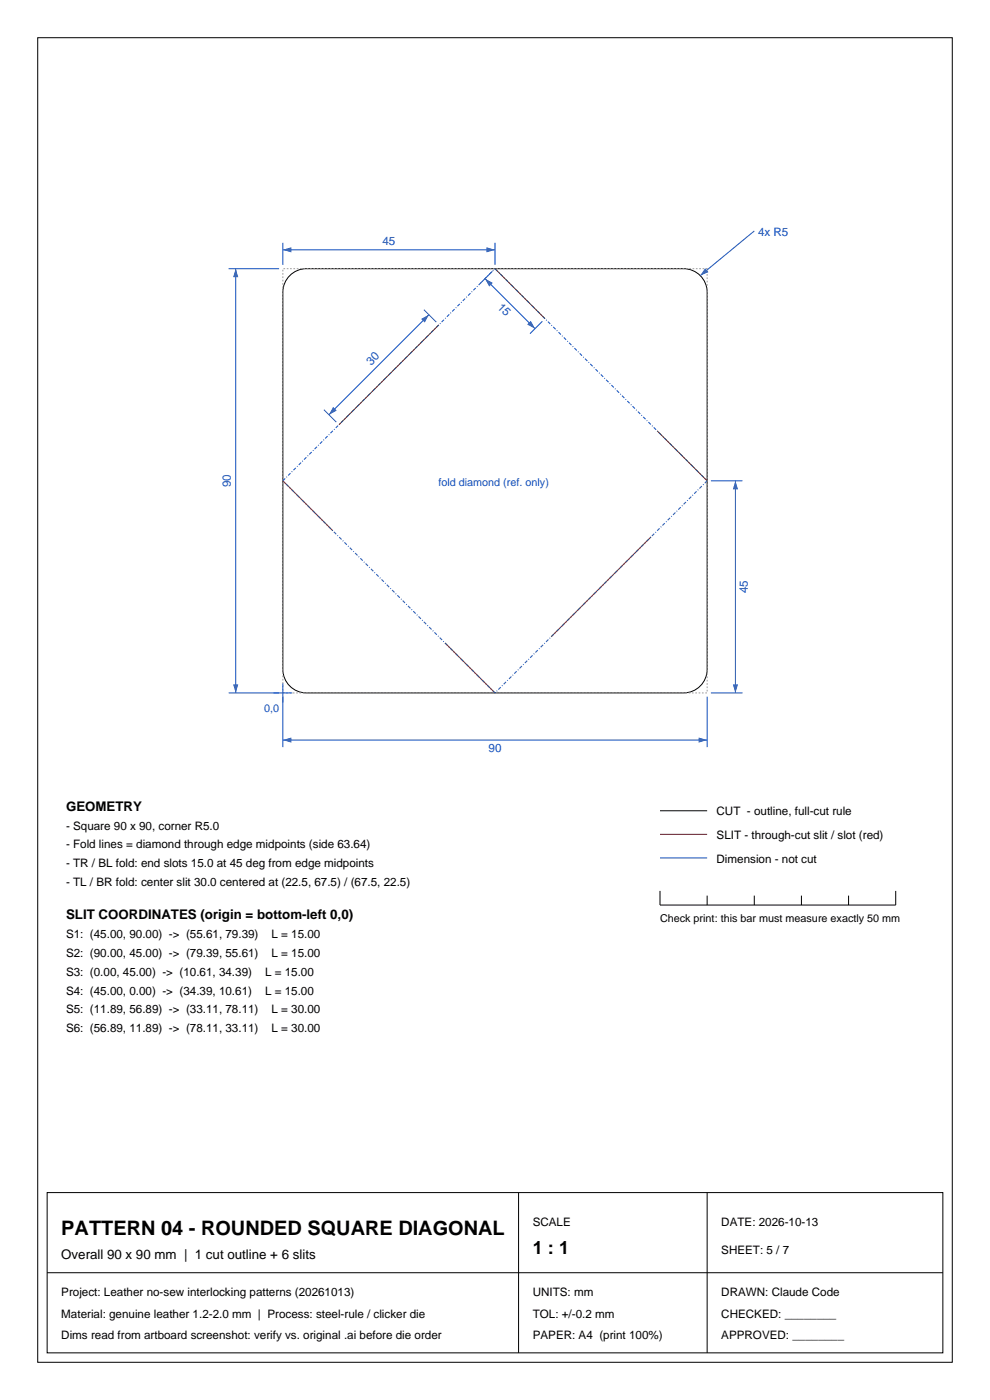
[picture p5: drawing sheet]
<svg xmlns="http://www.w3.org/2000/svg" width="210mm" height="297mm" viewBox="0 0 210 297" stroke-linecap="round" stroke-linejoin="round" font-family="sans-serif">
<defs><g id="words">
<text font-size="4.2" x="13" y="262">PATTERN 04 - ROUNDED SQUARE DIAGONAL</text>
<text font-size="3.9" x="113" y="266">1 : 1</text>
<g font-size="2.8">
<text x="14" y="172">GEOMETRY</text>
<text x="14" y="195">SLIT COORDINATES (origin = bottom-left 0,0)</text>
<text x="13" y="267">Overall 90 x 90 mm | 1 cut outline + 6 slits</text>
</g>
<g font-size="2.5" fill="#0d4dbf">
<text x="81.1" y="52">45</text>
<text x="160.8" y="50">4x R5</text>
<text x="105.4" y="65.3" transform="rotate(45 105.4 65.3)">15</text>
<text x="78.7" y="77.6" transform="rotate(-45 78.7 77.6)">30</text>
<text x="49" y="103.4" transform="rotate(-90 49 103.4)">90</text>
<text x="158.6" y="125.9" transform="rotate(-90 158.6 125.9)">45</text>
<text x="103.6" y="159.6">90</text>
</g>
<g font-size="2.5">
<text x="152" y="173">CUT - outline, full-cut rule</text>
<text x="14" y="176">- Square 90 x 90, corner R5.0</text>
<text x="152" y="178">SLIT - through-cut slit / slot (red)</text>
<text x="14" y="180">- Fold lines = diamond through edge midpoints (side 63.64)</text>
<text x="14" y="184">- TR / BL fold: end slots 15.0 at 45 deg from edge midpoints</text>
<text x="152" y="183">Dimension - not cut</text>
<text x="14" y="188">- TL / BR fold: center slit 30.0 centered at (22.5, 67.5) / (67.5, 22.5)</text>
<text x="14" y="199">S1: (45.00, 90.00) -&gt; (55.61, 79.39)</text>
<text x="14" y="203">S2: (90.00, 45.00) -&gt; (79.39, 55.61)</text>
<text x="57.6" y="199">L = 15.00</text>
<text x="57.6" y="203">L = 15.00</text>
<text x="14" y="207">S3: (0.00, 45.00) -&gt; (10.61, 34.39)</text>
<text x="56.2" y="207">L = 15.00</text>
<text x="14" y="211">S4: (45.00, 0.00) -&gt; (34.39, 10.61)</text>
<text x="14" y="215">S5: (11.89, 56.89) -&gt; (33.11, 78.11)</text>
<text x="56.2" y="211">L = 15.00</text>
<text x="57.6" y="215">L = 30.00</text>
<text x="14" y="219">S6: (56.89, 11.89) -&gt; (78.11, 33.11)</text>
<text x="57.6" y="219">L = 30.00</text>
<text x="113" y="260">SCALE</text>
<text x="153" y="260">DATE: 2026-10-13</text>
<text x="153" y="266">SHEET: 5 / 7</text>
<text x="13" y="275">Project: Leather no-sew interlocking patterns (20261013)</text>
<text x="113" y="275">UNITS: mm</text>
<text x="153" y="275">DRAWN: Claude Code</text>
<text x="13" y="279.5">Material: genuine leather 1.2-2.0 mm | Process: steel-rule / clicker die</text>
<text x="113" y="279.5">TOL: +/-0.2 mm</text>
<text x="153" y="279.5">CHECKED: ________</text>
<text x="13" y="284">Dims read from artboard screenshot: verify vs. original .ai before die order</text>
<text x="113" y="284">PAPER: A4 (print 100%)</text>
<text x="153" y="284">APPROVED: ________</text>
</g>
<g font-size="2.3" fill="#0d4dbf">
<text x="93" y="103">fold diamond (ref. only)</text>
<text x="56" y="151">0,0</text>
</g>
<text font-size="2.3" x="140" y="195.5">Check print: this bar must measure exactly 50 mm</text>
</g></defs>
<path d="M8 8h194v281h-194zM61.2 58.8a5 5 0 0 1 3.8-1.8h80a5 5 0 0 1 5 5v80a5 5 0 0 1-5 5h-80a5 5 0 0 1-5-5v-80a5 5 0 0 1 1.2-3.2zM10 253h190v34h-190zM110 253v34M150 253v34M10 270h190" fill="none" stroke="#000" stroke-width=".21"/>
<path d="M105 57l10.6 10.6M93.1 68.9l-21.2 21.2M139.4 91.4l10.6 10.6M60 102l10.6 10.6M138.1 113.9l-21.2 21.2M94.4 136.4l10.6 10.6" fill="none" stroke="#e60000" stroke-width=".21"/>
<path d="M60 57h90v90h-90z" fill="none" stroke="#999" stroke-width=".21" stroke-dasharray=".4 .4" stroke-linecap="butt"/>
<path d="M60 147.8v10.7M60 157h90M150 147.8v10.7" fill="none" stroke="#0d4dbf" stroke-width=".21"/>
<g fill="#0d4dbf">
<path d="M60 157l1.8-.5v1z"/>
<path d="M148.2 156.5l1.8 .5-1.8 .5z"/>
</g>
<path d="M48.5 57h10.7M50 57v90M48.5 147h10.7" fill="none" stroke="#0d4dbf" stroke-width=".21"/>
<g fill="#0d4dbf">
<path d="M49.5 145.2h1l-.5 1.8z"/>
<path d="M50 57l.5 1.8h-1z"/>
</g>
<path d="M160 49l-11.5 9.5M58 147h4M60 145v4" fill="none" stroke="#0d4dbf" stroke-width=".21"/>
<path d="M149.6 56.9l.7 .8-1.8 .8z" fill="#0d4dbf"/>
<path d="M102.9 59.1l10.6 10.6M104.4 57.6l-2.6 2.6M115 68.2l-2.6 2.6" fill="none" stroke="#0d4dbf" stroke-width=".21"/>
<g fill="#0d4dbf">
<path d="M102.9 59.1l1.6 .9-.7 .8z"/>
<path d="M111.8 68.8l.8-.7 .9 1.6z"/>
</g>
<path d="M89.9 65.7l2.6 2.6M91 66.8l-21.2 21.2M68.7 86.9l2.6 2.6" fill="none" stroke="#0d4dbf" stroke-width=".21"/>
<g fill="#0d4dbf">
<path d="M70.7 86.3l.7 .8-1.6 .9z"/>
<path d="M89.3 67.7l1.7-.9-.9 1.6z"/>
</g>
<path d="M60 51.5v4.7M60 53h45M105 51.5v4.7" fill="none" stroke="#0d4dbf" stroke-width=".21"/>
<g fill="#0d4dbf">
<path d="M60 53l1.8-.5v1z"/>
<path d="M103.2 52.5l1.8 .5-1.8 .5z"/>
</g>
<path d="M150.8 102h6.7M156 102v45M150.8 147h6.7" fill="none" stroke="#0d4dbf" stroke-width=".21"/>
<g fill="#0d4dbf">
<path d="M155.5 145.2h1l-.5 1.8z"/>
<path d="M156 102l.5 1.8h-1z"/>
</g>
<path d="M105 57l45 45M60 102l45-45M150 102l-45 45M105 147l-45-45" fill="none" stroke="#0d4dbf" stroke-width=".21" stroke-dasharray=".7 .4 .2 .4" stroke-linecap="butt"/>
<path d="M140 172h10M140 189v3h50v-3M150 190v2M160 190v2M170 190v2M180 190v2" fill="none" stroke="#000" stroke-width=".21"/>
<path d="M140 177h10" fill="none" stroke="#e60000" stroke-width=".21"/>
<path d="M140 182h10" fill="none" stroke="#0d4dbf" stroke-width=".21"/>
<use href="#words"/>
</svg>
